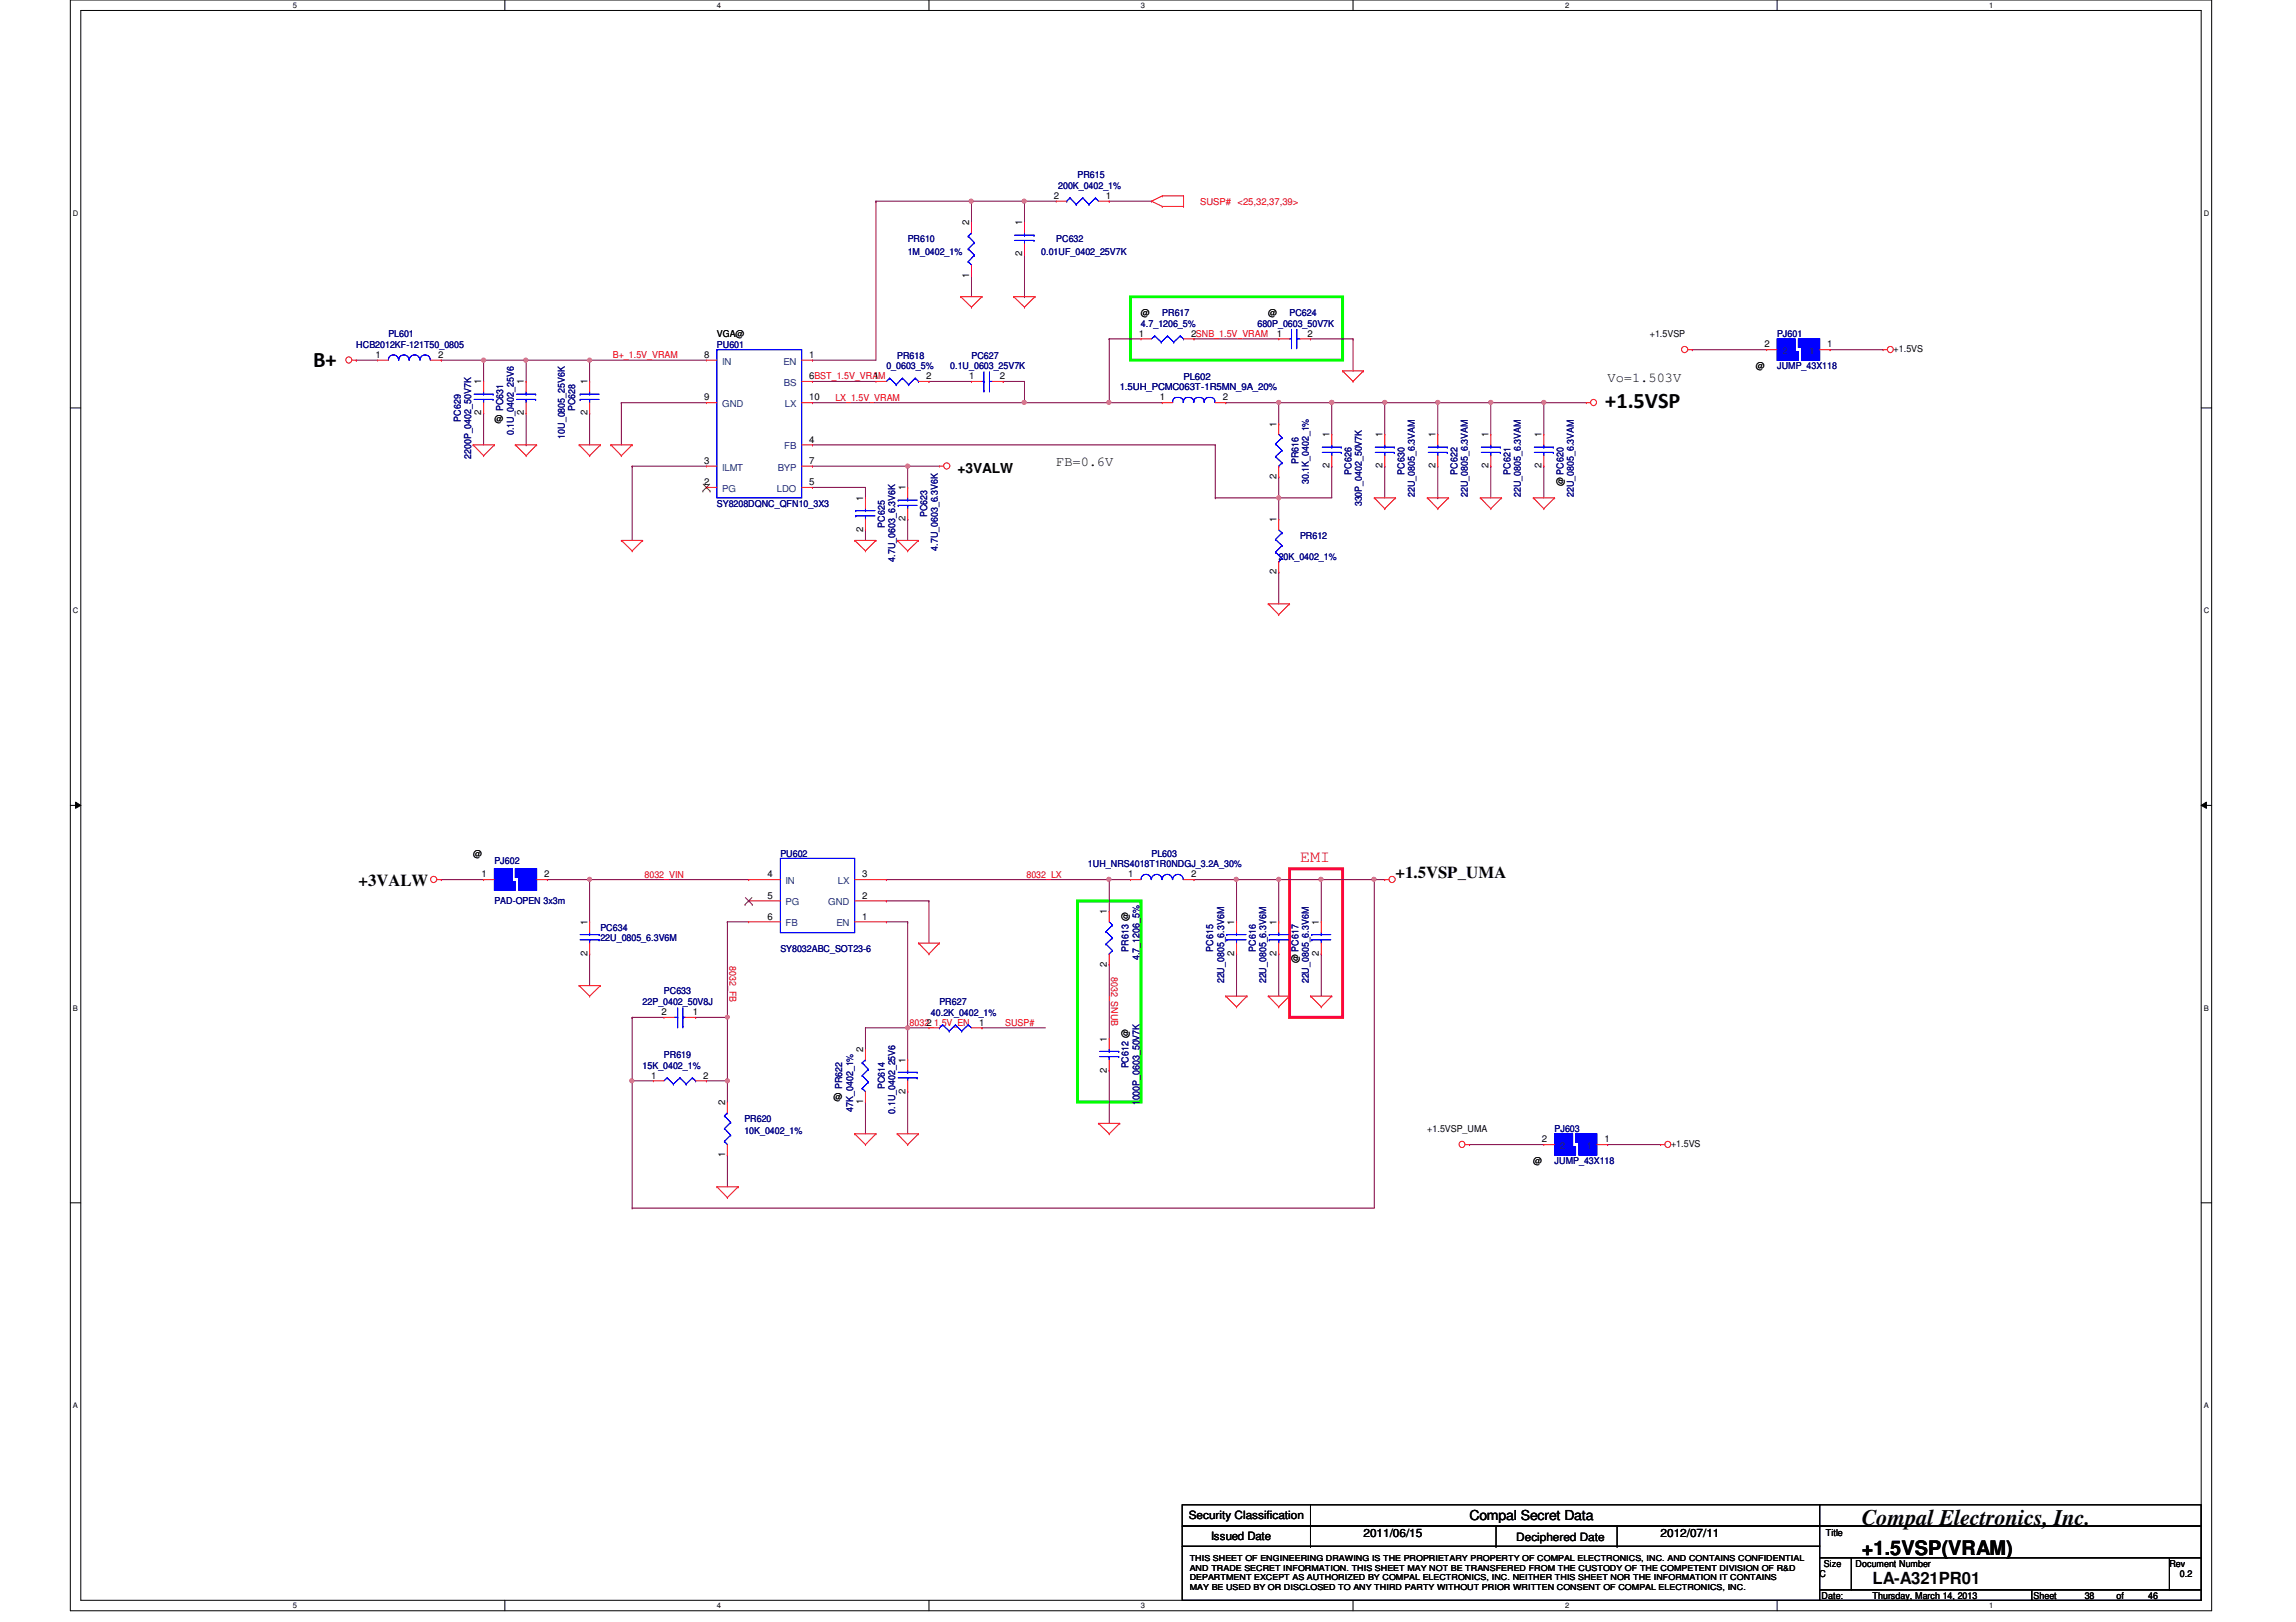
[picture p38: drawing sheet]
<svg xmlns="http://www.w3.org/2000/svg" width="297mm" height="210mm" viewBox="0 0 297 210" stroke-linecap="round" stroke-linejoin="round" font-family="sans-serif">
<defs><g id="words">
<g font-size="2.9">
<text x="40.5" y="47.5">B+</text>
<text x="207.7" y="52.8">+1.5VSP</text>
<text x="240.9" y="197.4">Compal Electronics, Inc.</text>
</g>
<text font-size="2.6" x="240.9" y="201.3">+1.5VSP(VRAM)</text>
<text font-size="2.2" fill="#f00" x="168.2" y="111.5">EMI</text>
<g font-size="2.2">
<text x="180.5" y="113.6">+1.5VSP_UMA</text>
<text x="46.4" y="114.6">+3VALW</text>
<text x="242.3" y="205">LA-A321PR01</text>
</g>
<g font-size="1.8">
<text x="208" y="49.4">Vo=1.503V</text>
<text x="123.9" y="61.2">+3VALW</text>
<text x="136.6" y="60.4">FB=0.6V</text>
<text x="190.1" y="196.8">Compal Secret Data</text>
</g>
<g font-size="1.5">
<text x="153.8" y="196.6">Security Classification</text>
<text x="156.7" y="199.3">Issued Date</text>
<text x="176.4" y="198.8">2011/06/15</text>
<text x="196.2" y="199.4">Deciphered Date</text>
<text x="214.8" y="198.8">2012/07/11</text>
</g>
<g font-size="1.2" fill="#000080">
<text x="139.4" y="23.1">PR615</text>
<text x="136.9" y="24.4">200K_0402_1%</text>
<text x="117.4" y="31.3">PR610</text>
<text x="117.4" y="32.9">1M_0402_1%</text>
<text x="134.7" y="32.9">0.01UF_0402_25V7K</text>
<text x="136.6" y="31.3">PC632</text>
<text x="150.4" y="40.9">PR617</text>
<text x="166.8" y="40.9">PC624</text>
<text x="46.1" y="45">HCB2012KF-121T50_0805</text>
<text x="50.2" y="43.6">PL601</text>
<text x="92.7" y="45">PU601</text>
<text x="114.7" y="47.8">0_0603_5%</text>
<text x="116.1" y="46.4">PR618</text>
<text x="122.9" y="47.8">0.1U_0603_25V7K</text>
<text x="125.7" y="46.4">PC627</text>
<text x="147.6" y="42.3">4.7_1206_5%</text>
<text x="162.7" y="42.3">680P_0603_50V7K</text>
<text x="229.9" y="43.6">PJ601</text>
<text x="229.9" y="47.8">JUMP_43X118</text>
<text x="65.1" y="53.2" transform="rotate(-90 65.1 53.2)">PC631</text>
<text x="74.4" y="53.2" transform="rotate(-90 74.4 53.2)">PC628</text>
<text x="144.9" y="50.5">1.5UH_PCMC063T-1R5MN_9A_20%</text>
<text x="153.1" y="49.1">PL602</text>
<text x="59.6" y="54.6" transform="rotate(-90 59.6 54.6)">PC629</text>
<text x="61" y="59.4" transform="rotate(-90 61 59.4)">2200P_0402_50V7K</text>
<text x="66.5" y="56.3" transform="rotate(-90 66.5 56.3)">0.1U_0402_25V6</text>
<text x="73.1" y="56.8" transform="rotate(-90 73.1 56.8)">10U_0805_25V6K</text>
<text x="92.7" y="65.6">SY8208DQNC_QFN10_3X3</text>
<text x="168" y="60.1" transform="rotate(-90 168 60.1)">PR616</text>
<text x="169.3" y="62.7" transform="rotate(-90 169.3 62.7)">30.1K_0402_1%</text>
<text x="174.8" y="61.4" transform="rotate(-90 174.8 61.4)">PC626</text>
<text x="176.2" y="65.5" transform="rotate(-90 176.2 65.5)">330P_0402_50V7K</text>
<text x="181.7" y="61.4" transform="rotate(-90 181.7 61.4)">PC630</text>
<text x="183" y="64.3" transform="rotate(-90 183 64.3)">22U_0805_6.3VAM</text>
<text x="188.5" y="61.4" transform="rotate(-90 188.5 61.4)">PC622</text>
<text x="189.9" y="64.3" transform="rotate(-90 189.9 64.3)">22U_0805_6.3VAM</text>
<text x="195.4" y="61.4" transform="rotate(-90 195.4 61.4)">PC621</text>
<text x="196.8" y="64.3" transform="rotate(-90 196.8 64.3)">22U_0805_6.3VAM</text>
<text x="203.6" y="64.3" transform="rotate(-90 203.6 64.3)">22U_0805_6.3VAM</text>
<text x="114.5" y="68.3" transform="rotate(-90 114.5 68.3)">PC625</text>
<text x="120" y="66.9" transform="rotate(-90 120 66.9)">PC623</text>
<text x="121.3" y="71.3" transform="rotate(-90 121.3 71.3)">4.7U_0603_6.3V6K</text>
<text x="168.2" y="69.7">PR612</text>
<text x="115.8" y="72.7" transform="rotate(-90 115.8 72.7)">4.7U_0603_6.3V6K</text>
<text x="165.4" y="72.4">20K_0402_1%</text>
<text x="64" y="111.8">PJ602</text>
<text x="101" y="110.9">PU602</text>
<text x="140.8" y="112.2">1UH_NRS4018T1R0NDGJ_3.2A_30%</text>
<text x="149" y="110.9">PL603</text>
<text x="64" y="117">PAD-OPEN 3x3m</text>
<text x="77.7" y="120.4">PC634</text>
<text x="77.7" y="121.8">22U_0805_6.3V6M</text>
<text x="101" y="123.2">SY8032ABC_SOT23-6</text>
<text x="146" y="123.1" transform="rotate(-90 146 123.1)">PR613 @</text>
<text x="147.4" y="124.2" transform="rotate(-90 147.4 124.2)">4.7_1206_5%</text>
<text x="157" y="123.1" transform="rotate(-90 157 123.1)">PC615</text>
<text x="162.5" y="123.1" transform="rotate(-90 162.5 123.1)">PC616</text>
<text x="83.1" y="130">22P_0402_50V8J</text>
<text x="85.9" y="128.7">PC633</text>
<text x="120.4" y="131.4">40.2K_0402_1%</text>
<text x="121.5" y="130">PR627</text>
<text x="158.4" y="127.3" transform="rotate(-90 158.4 127.3)">22U_0805_6.3V6M</text>
<text x="163.8" y="127.3" transform="rotate(-90 163.8 127.3)">22U_0805_6.3V6M</text>
<text x="169.3" y="127.3" transform="rotate(-90 169.3 127.3)">22U_0805_6.3V6M</text>
<text x="85.9" y="136.9">PR619</text>
<text x="83.1" y="138.3">15K_0402_1%</text>
<text x="109" y="141" transform="rotate(-90 109 141)">PR622</text>
<text x="110.4" y="143.8" transform="rotate(-90 110.4 143.8)">47K_0402_1%</text>
<text x="114.5" y="141" transform="rotate(-90 114.5 141)">PC614</text>
<text x="146" y="138.3" transform="rotate(-90 146 138.3)">PC612 @</text>
<text x="147.4" y="143" transform="rotate(-90 147.4 143)">1000P_0603_50V7K</text>
<text x="96.3" y="145.2">PR620</text>
<text x="96.3" y="146.8">10K_0402_1%</text>
<text x="115.8" y="144.1" transform="rotate(-90 115.8 144.1)">0.1U_0402_25V6</text>
<text x="201.1" y="146.5">PJ603</text>
<text x="201.1" y="150.6">JUMP_43X118</text>
</g>
<g font-size="1.2">
<text x="125.4" y="29.2" transform="rotate(-90 125.4 29.2)">2</text>
<text x="132.2" y="29.2" transform="rotate(-90 132.2 29.2)">1</text>
<text x="136.4" y="25.7">2</text>
<text x="143.1" y="25.7">1</text>
<text x="125.4" y="35.9" transform="rotate(-90 125.4 35.9)">1</text>
<text x="132.2" y="33.2" transform="rotate(-90 132.2 33.2)">2</text>
<text x="147.6" y="40.9">@</text>
<text x="164.1" y="40.9">@</text>
<text x="48.6" y="46.3">1</text>
<text x="56.7" y="46.3">2</text>
<text x="91.1" y="46.3">8</text>
<text x="92.7" y="43.6">VGA@</text>
<text x="104.7" y="46.3">1</text>
<text x="147.3" y="43.6">1</text>
<text x="154.1" y="43.6">2SNB_1.5V_VRAM</text>
<text x="165.2" y="43.6">1</text>
<text x="169.2" y="43.6">2</text>
<text x="213.4" y="43.6">+1.5VSP</text>
<text x="227.2" y="47.8">@</text>
<text x="228.3" y="45">2</text>
<text x="236.4" y="45">1</text>
<text x="245" y="45.6">+1.5VS</text>
<text x="62.3" y="53.8" transform="rotate(-90 62.3 53.8)">2</text>
<text x="62.3" y="49.7" transform="rotate(-90 62.3 49.7)">1</text>
<text x="67.8" y="53.8" transform="rotate(-90 67.8 53.8)">2</text>
<text x="67.8" y="49.7" transform="rotate(-90 67.8 49.7)">1</text>
<text x="76" y="53.8" transform="rotate(-90 76 53.8)">2</text>
<text x="76" y="49.7" transform="rotate(-90 76 49.7)">1</text>
<text x="91.1" y="51.8">9</text>
<text x="104.7" y="51.8">10</text>
<text x="104.7" y="49.1">6BST_1.5V_VRAM</text>
<text x="113" y="49.1">1</text>
<text x="119.8" y="49.1">2</text>
<text x="125.4" y="49.1">1</text>
<text x="129.4" y="49.1">2</text>
<text x="150.1" y="51.8">1</text>
<text x="158.2" y="51.8">2</text>
<text x="64" y="54.6">@</text>
<text x="104.7" y="57.3">4</text>
<text x="165.1" y="55.2" transform="rotate(-90 165.1 55.2)">1</text>
<text x="172" y="56.6" transform="rotate(-90 172 56.6)">1</text>
<text x="178.9" y="56.6" transform="rotate(-90 178.9 56.6)">1</text>
<text x="185.7" y="56.6" transform="rotate(-90 185.7 56.6)">1</text>
<text x="192.6" y="56.6" transform="rotate(-90 192.6 56.6)">1</text>
<text x="199.4" y="56.6" transform="rotate(-90 199.4 56.6)">1</text>
<text x="91.1" y="62.8">2</text>
<text x="91.1" y="60">3</text>
<text x="104.7" y="60">7</text>
<text x="104.7" y="62.8">5</text>
<text x="111.7" y="64.9" transform="rotate(-90 111.7 64.9)">1</text>
<text x="117.1" y="63.5" transform="rotate(-90 117.1 63.5)">1</text>
<text x="165.1" y="62" transform="rotate(-90 165.1 62)">2</text>
<text x="172" y="60.6" transform="rotate(-90 172 60.6)">2</text>
<text x="178.9" y="60.6" transform="rotate(-90 178.9 60.6)">2</text>
<text x="185.7" y="60.6" transform="rotate(-90 185.7 60.6)">2</text>
<text x="192.6" y="60.6" transform="rotate(-90 192.6 60.6)">2</text>
<text x="199.4" y="60.6" transform="rotate(-90 199.4 60.6)">2</text>
<text x="202.3" y="62.9" transform="rotate(-90 202.3 62.9)">@ PC620</text>
<text x="111.7" y="68.8" transform="rotate(-90 111.7 68.8)">2</text>
<text x="117.1" y="67.5" transform="rotate(-90 117.1 67.5)">2</text>
<text x="165.1" y="67.6" transform="rotate(-90 165.1 67.6)">1</text>
<text x="165.1" y="74.3" transform="rotate(-90 165.1 74.3)">2</text>
<text x="61.2" y="110.9">@</text>
<text x="62.3" y="113.5">1</text>
<text x="70.4" y="113.5">2</text>
<text x="99.3" y="113.5">4</text>
<text x="111.5" y="113.5">3</text>
<text x="146" y="113.5">1</text>
<text x="154.1" y="113.5">2</text>
<text x="76" y="119.7" transform="rotate(-90 76 119.7)">1</text>
<text x="99.3" y="116.3">5</text>
<text x="99.3" y="119">6</text>
<text x="111.5" y="119">1</text>
<text x="111.5" y="116.3">2</text>
<text x="143.2" y="118.3" transform="rotate(-90 143.2 118.3)">1</text>
<text x="159.7" y="119.7" transform="rotate(-90 159.7 119.7)">1</text>
<text x="165.1" y="119.7" transform="rotate(-90 165.1 119.7)">1</text>
<text x="170.6" y="119.7" transform="rotate(-90 170.6 119.7)">1</text>
<text x="76" y="123.7" transform="rotate(-90 76 123.7)">2</text>
<text x="143.2" y="125.1" transform="rotate(-90 143.2 125.1)">2</text>
<text x="159.7" y="123.7" transform="rotate(-90 159.7 123.7)">2</text>
<text x="165.1" y="123.7" transform="rotate(-90 165.1 123.7)">2</text>
<text x="168" y="124.7" transform="rotate(-90 168 124.7)">@ PC617</text>
<text x="170.6" y="123.7" transform="rotate(-90 170.6 123.7)">2</text>
<text x="85.6" y="131.4">2</text>
<text x="89.6" y="131.4">1</text>
<text x="111.7" y="136.2" transform="rotate(-90 111.7 136.2)">2</text>
<text x="117.1" y="137.5" transform="rotate(-90 117.1 137.5)">1</text>
<text x="119.9" y="132.7">2</text>
<text x="126.7" y="132.7">1</text>
<text x="143.2" y="134.8" transform="rotate(-90 143.2 134.8)">1</text>
<text x="84.2" y="139.6">1</text>
<text x="91" y="139.6">2</text>
<text x="93.8" y="143" transform="rotate(-90 93.8 143)">2</text>
<text x="107.8" y="142.4">@</text>
<text x="111.7" y="142.9" transform="rotate(-90 111.7 142.9)">1</text>
<text x="117.1" y="141.5" transform="rotate(-90 117.1 141.5)">2</text>
<text x="143.2" y="138.8" transform="rotate(-90 143.2 138.8)">2</text>
<text x="93.8" y="149.8" transform="rotate(-90 93.8 149.8)">1</text>
<text x="184.7" y="146.5">+1.5VSP_UMA</text>
<text x="199.5" y="147.8">2</text>
<text x="207.6" y="147.8">1</text>
<text x="216.2" y="148.4">+1.5VS</text>
<text x="198.4" y="150.6">@</text>
<text x="236" y="202.7">Size</text>
<text x="236.2" y="198.8">Title</text>
<text x="240.1" y="202.7">Document Number</text>
<text x="280.7" y="202.7">Rev</text>
<text x="235.4" y="204.1">C</text>
<text x="235.7" y="206.9">Date:</text>
<text x="242.3" y="206.9">Thursday, March 14, 2013</text>
<text x="263.1" y="206.9">Sheet</text>
<text x="269.7" y="206.9">38</text>
<text x="273.8" y="206.9">of</text>
<text x="277.9" y="206.9">46</text>
<text x="282" y="204.1">0.2</text>
</g>
<g font-size="1.2" fill="#f00">
<text x="155.3" y="26.5">SUSP# &lt;25,32,37,39&gt;</text>
<text x="79.3" y="46.4">B+_1.5V_VRAM</text>
<text x="108.1" y="51.9">LX_1.5V_VRAM</text>
<text x="83.4" y="113.6">8032_VIN</text>
<text x="132.8" y="113.6">8032_LX</text>
<text x="94.4" y="125.1" transform="rotate(90 94.4 125.1)">8032_FB</text>
<text x="143.8" y="126.4" transform="rotate(90 143.8 126.4)">8032_SNUB</text>
<text x="117.7" y="132.8">8032_1.5V_EN</text>
<text x="130" y="132.8">SUSP#</text>
</g>
<g font-size="1.2" fill="#004080">
<text x="93.4" y="47.2">IN</text>
<text x="101.3" y="47.2">EN</text>
<text x="230.6" y="45.8">2</text>
<text x="234.1" y="45.8">1</text>
<text x="93.4" y="52.7">GND</text>
<text x="101.4" y="50">BS</text>
<text x="101.6" y="52.7">LX</text>
<text x="101.5" y="58.2">FB</text>
<text x="93.4" y="63.7">PG</text>
<text x="93.4" y="60.9">ILMT</text>
<text x="100.5" y="63.7">LDO</text>
<text x="100.6" y="60.9">BYP</text>
<text x="101.6" y="114.4">IN</text>
<text x="101.6" y="117.2">PG</text>
<text x="101.6" y="119.9">FB</text>
<text x="107.1" y="117.2">GND</text>
<text x="108.2" y="119.9">EN</text>
<text x="108.4" y="114.4">LX</text>
<text x="201.8" y="148.7">2</text>
<text x="205.2" y="148.7">1</text>
</g>
<g font-size="1.1">
<text x="153.9" y="203.2">AND TRADE SECRET INFORMATION. THIS SHEET MAY NOT BE TRANSFERED FROM THE CUSTODY OF THE COMPETENT DIVISION OF R&amp;D</text>
<text x="153.9" y="202">THIS SHEET OF ENGINEERING DRAWING IS THE PROPRIETARY PROPERTY OF COMPAL ELECTRONICS, INC. AND CONTAINS CONFIDENTIAL</text>
<text x="153.9" y="204.5">DEPARTMENT EXCEPT AS AUTHORIZED BY COMPAL ELECTRONICS, INC. NEITHER THIS SHEET NOR THE INFORMATION IT CONTAINS</text>
<text x="153.9" y="205.7">MAY BE USED BY OR DISCLOSED TO ANY THIRD PARTY WITHOUT PRIOR WRITTEN CONSENT OF COMPAL ELECTRONICS, INC.</text>
</g>
<g font-size="1">
<text x="37.9" y="1">5</text>
<text x="92.7" y="1">4</text>
<text x="147.6" y="1">3</text>
<text x="202.5" y="1">2</text>
<text x="257.3" y="1">1</text>
<text x="9.4" y="27.9">D</text>
<text x="285.1" y="27.9">D</text>
<text x="9.4" y="79.4">C</text>
<text x="285.1" y="79.4">C</text>
<text x="9.4" y="130.8">B</text>
<text x="285.1" y="130.8">B</text>
<text x="9.4" y="182.2">A</text>
<text x="285.1" y="182.2">A</text>
<text x="37.9" y="208.1">5</text>
<text x="92.7" y="208.1">4</text>
<text x="147.6" y="208.1">3</text>
<text x="202.5" y="208.1">2</text>
<text x="257.3" y="208.1">1</text>
</g>
</g></defs>
<path d="M9.1 0h277v208.4h-277zM10.5 1.4h274.3v205.7h-274.3z" fill="none" stroke="#000" stroke-width=".13"/>
<g fill="#fff">
<path d="M37.9 .1h.5v1.1h-.5z"/>
<path d="M37.9 207.2h.5v1.1h-.5z"/>
</g>
<path d="M65.3 0v1.4M65.3 207.1v1.3" fill="none" stroke="#000" stroke-width=".13"/>
<g fill="#fff">
<path d="M92.7 .1h.6v1.1h-.6z"/>
<path d="M92.7 207.2h.6v1.1h-.6z"/>
</g>
<path d="M120.2 0v1.4M120.2 207.1v1.3" fill="none" stroke="#000" stroke-width=".13"/>
<g fill="#fff">
<path d="M147.6 .1h.6v1.1h-.6z"/>
<path d="M147.6 207.2h.6v1.1h-.6z"/>
</g>
<path d="M175 0v1.4M175 207.1v1.3" fill="none" stroke="#000" stroke-width=".13"/>
<g fill="#fff">
<path d="M202.5 .1h.5v1.1h-.5z"/>
<path d="M202.5 207.2h.5v1.1h-.5z"/>
</g>
<path d="M229.9 0v1.4M229.9 207.1v1.3" fill="none" stroke="#000" stroke-width=".13"/>
<g fill="#fff">
<path d="M257.3 .1h.6v1.1h-.6z"/>
<path d="M257.3 207.2h.6v1.1h-.6z"/>
<path d="M9.4 27.1h.8v1.1h-.8z"/>
<path d="M285.1 27.1h.7v1.1h-.7z"/>
<path d="M9.4 78.5h.8v1.1h-.8z"/>
<path d="M285.1 78.5h.7v1.1h-.7z"/>
</g>
<path d="M9.1 52.8h1.4M284.8 52.8h1.3" fill="none" stroke="#000" stroke-width=".13"/>
<g fill="#fff">
<path d="M9.4 129.9h.7v1.1h-.7z"/>
<path d="M285.1 129.9h.6v1.1h-.6z"/>
</g>
<path d="M9.1 104.2h1.4M9.8 103.8l.7 .4-.7 .4zM284.8 104.2l.6-.4v.8zM284.8 104.2h1.3" fill="none" stroke="#000" stroke-width=".13"/>
<path d="M9.8 103.8l.7 .4-.7 .4zM284.8 104.2l.6-.4v.8z" fill="#000"/>
<g fill="#fff">
<path d="M9.4 181.4h.7v1.1h-.7z"/>
<path d="M285.1 181.4h.6v1.1h-.6z"/>
</g>
<path d="M9.1 155.7h1.4M284.8 155.7h1.3" fill="none" stroke="#000" stroke-width=".13"/>
<path d="M146.3 38.4h27.4v8.2h-27.4zM139.4 116.6h8.2v26h-8.2z" fill="none" stroke="#0f0" stroke-width=".38"/>
<path d="M166.8 112.4h6.9v19.3h-6.9z" fill="none" stroke="#f00" stroke-width=".38"/>
<path d="M132.5 26h.1M132.5 26h4.1" fill="none" stroke="#800040" stroke-width=".13"/>
<circle cx="132.5" cy="26" r=".26" fill="#f0f"/>
<circle cx="132.5" cy="26" r=".26" fill="none" stroke="#f0f" stroke-width=".13"/>
<path d="M199.7 52.1h.1M199.7 52.1v4.1" fill="none" stroke="#800040" stroke-width=".13"/>
<circle cx="199.7" cy="52.1" r=".26" fill="#f0f"/>
<circle cx="199.7" cy="52.1" r=".26" fill="none" stroke="#f0f" stroke-width=".13"/>
<path d="M192.9 52.1h.1M192.9 52.1v4.1M192.9 52.1h6.8M192.9 60.3h.1M192.9 60.3v4.1M199.7 60.3h.1M199.7 60.3v4.1" fill="none" stroke="#800040" stroke-width=".13"/>
<circle cx="192.9" cy="52.1" r=".26" fill="#f0f"/>
<circle cx="192.9" cy="52.1" r=".26" fill="none" stroke="#f0f" stroke-width=".13"/>
<path d="M117.4 60.3h.1M117.4 60.3h4.1" fill="none" stroke="#800040" stroke-width=".13"/>
<circle cx="117.4" cy="60.3" r=".26" fill="#f0f"/>
<circle cx="117.4" cy="60.3" r=".26" fill="none" stroke="#f0f" stroke-width=".13"/>
<g fill="none" stroke="#800040" stroke-width=".13">
<path d="M46.1 46.6h.1M46.1 46.6h2.7M76.3 53.5h.1M76.3 46.6h.1M76.3 53.5v4.1M76.3 46.6h15.1M105.1 57.6h.1M105.1 57.6h52.1M143.5 43.9h.1M143.5 43.9h4.1M154.5 43.9h.1M154.5 43.9h10.9"/>
<path d="M157.2 57.6h.1M157.2 57.6v6.8M117.4 67.2h.1M117.4 60.3h.1M117.4 60.3v2.8M117.4 67.2v2.7M157.2 64.4h.1M157.2 64.4h8.2"/>
</g>
<circle cx="76.3" cy="46.6" r=".26" fill="#f0f"/>
<circle cx="76.3" cy="46.6" r=".26" fill="none" stroke="#f0f" stroke-width=".13"/>
<path d="M125.7 26h.1M125.7 26v2.8M80.4 52.1h.1M80.4 52.1v5.5M80.4 52.1h11" fill="none" stroke="#800040" stroke-width=".13"/>
<circle cx="125.6" cy="26" r=".26" fill="#f0f"/>
<circle cx="125.6" cy="26" r=".26" fill="none" stroke="#f0f" stroke-width=".13"/>
<path d="M113.3 26h.1M113.3 26h12.4M113.3 26v20.6M125.7 35.6h.1M125.7 35.6v2.8M143.5 26h.1M143.5 26h5.5M158.6 52.1h.1M158.6 52.1h13.7M165.4 52.1h.1" fill="none" stroke="#800040" stroke-width=".13"/>
<circle cx="165.4" cy="52.1" r=".26" fill="#f0f"/>
<circle cx="165.4" cy="52.1" r=".26" fill="none" stroke="#f0f" stroke-width=".13"/>
<path d="M165.4 52.1h.1M165.4 52.1v2.8M165.4 61.7h.1M165.4 74h.1M165.4 64.4h.1M165.4 61.7v5.5M165.4 74v4.1" fill="none" stroke="#800040" stroke-width=".13"/>
<circle cx="165.4" cy="64.4" r=".26" fill="#f0f"/>
<circle cx="165.4" cy="64.4" r=".26" fill="none" stroke="#f0f" stroke-width=".13"/>
<path d="M172.3 52.1h.1M172.3 52.1v4.1" fill="none" stroke="#800040" stroke-width=".13"/>
<circle cx="172.3" cy="52.1" r=".26" fill="#f0f"/>
<circle cx="172.3" cy="52.1" r=".26" fill="none" stroke="#f0f" stroke-width=".13"/>
<g fill="none" stroke="#800040" stroke-width=".13">
<path d="M68.1 46.6h.1M68.1 46.6h8.2M76.3 46.6h.1M76.3 46.6v2.8M105.1 52.1h.1M129.8 49.4h.1M129.8 49.4h2.7M132.5 49.4h.1M132.5 49.4v2.7h-27.4M143.5 52.1h.1M143.5 43.9h.1M143.5 52.1h6.9"/>
<path d="M143.5 43.9v8.2M199.7 52.1h.1M199.7 52.1h5.5M105.1 60.3h.1M105.1 60.3h12.3M165.4 64.4h.1M172.3 60.3h.1M172.3 60.3v4.1h-6.9"/>
</g>
<circle cx="143.5" cy="52.1" r=".26" fill="#f0f"/>
<circle cx="143.5" cy="52.1" r=".26" fill="none" stroke="#f0f" stroke-width=".13"/>
<path d="M132.5 52.1h.1M132.5 52.1h11" fill="none" stroke="#800040" stroke-width=".13"/>
<circle cx="132.5" cy="52.1" r=".26" fill="#f0f"/>
<circle cx="132.5" cy="52.1" r=".26" fill="none" stroke="#f0f" stroke-width=".13"/>
<g fill="none" stroke="#800040" stroke-width=".13">
<path d="M125.7 26h.1M125.7 26h6.8M132.5 26h.1M132.5 38.4h.1M132.5 26v2.8M132.5 32.9v5.5M57.1 46.6h.1M57.1 46.6h5.5M62.6 46.6h.1M62.6 53.5h.1M62.6 46.6v2.8M62.6 53.5v4.1"/>
<path d="M68.1 46.6h.1M68.1 46.6v2.8M105.1 46.6h.1M105.1 49.4h.1M105.1 46.6h8.2M105.1 49.4h8.2M120.2 49.4h.1M120.2 49.4h5.5M169.5 43.9h.1M169.5 43.9h5.5M175 43.9h.1M175 43.9v4.1"/>
<path d="M218.9 45.3h.1M218.9 45.3h9.7M236.8 45.3h.1M236.8 45.3h6.8M81.8 60.3h.1M81.8 60.3h9.6M81.8 60.3v9.6M105.1 63.1h.1M105.1 63.1h6.9M112 68.6h.1M112 63.1h.1M112 63.1v1.3"/>
<path d="M112 68.6v1.3"/>
</g>
<circle cx="68" cy="46.6" r=".26" fill="#f0f"/>
<circle cx="68" cy="46.6" r=".26" fill="none" stroke="#f0f" stroke-width=".13"/>
<path d="M62.6 46.6h.1M62.6 46.6h5.5" fill="none" stroke="#800040" stroke-width=".13"/>
<circle cx="62.6" cy="46.6" r=".26" fill="#f0f"/>
<circle cx="62.6" cy="46.6" r=".26" fill="none" stroke="#f0f" stroke-width=".13"/>
<path d="M68.1 57.6h.1M68.1 53.5v4.1M57.1 113.8h.1M57.1 113.8h5.5M177.8 113.8h.1M177.8 113.8v42.5h-96M81.8 156.3h.1M190.1 148.1h.1M190.1 148.1h9.6M208 148.1h.1M208 148.1h6.8" fill="none" stroke="#800040" stroke-width=".13"/>
<circle cx="177.8" cy="113.8" r=".26" fill="#f0f"/>
<circle cx="177.8" cy="113.8" r=".26" fill="none" stroke="#f0f" stroke-width=".13"/>
<path d="M76.3 113.8h.1M76.3 113.8h20.6M76.3 113.8v5.5M177.8 113.8h.1M177.8 113.8h1.4M117.4 133h.1M117.4 133h2.8M127 133h.1M127 133h8.3" fill="none" stroke="#800040" stroke-width=".13"/>
<circle cx="76.3" cy="113.8" r=".26" fill="#f0f"/>
<circle cx="76.3" cy="113.8" r=".26" fill="none" stroke="#f0f" stroke-width=".13"/>
<path d="M94.1 119.3h.1M94.1 119.3h2.8M94.1 119.3v12.4h-4.1M76.3 123.4h.1M76.3 123.4v4.2M90 131.7h.1M91.4 139.9h.1M91.4 139.9h2.7M94.1 139.9h.1M94.1 139.9v2.7" fill="none" stroke="#800040" stroke-width=".13"/>
<circle cx="94.1" cy="139.9" r=".26" fill="#f0f"/>
<circle cx="94.1" cy="139.9" r=".26" fill="none" stroke="#f0f" stroke-width=".13"/>
<path d="M81.8 131.7h.1M81.8 139.9h.1M81.8 131.7h4.1M81.8 139.9v16.4" fill="none" stroke="#800040" stroke-width=".13"/>
<circle cx="81.7" cy="139.9" r=".26" fill="#f0f"/>
<circle cx="81.7" cy="139.9" r=".26" fill="none" stroke="#f0f" stroke-width=".13"/>
<path d="M81.8 139.9h.1M81.8 139.9h2.7M117.4 133h.1M117.4 133v4.2M94.1 149.5h.1M94.1 149.5v4.1" fill="none" stroke="#800040" stroke-width=".13"/>
<circle cx="117.4" cy="133" r=".26" fill="#f0f"/>
<circle cx="117.4" cy="133" r=".26" fill="none" stroke="#f0f" stroke-width=".13"/>
<g fill="none" stroke="#800040" stroke-width=".13">
<path d="M114.7 119.3h.1M114.7 116.6h.1M114.7 119.3h2.7M114.7 116.6h5.5M120.2 116.6h.1M120.2 116.6v5.4M143.5 113.8h.1M143.5 113.8h2.8M112 133h.1M112 133v2.8M112 142.6h.1M112 142.6v4.1"/>
<path d="M117.4 141.3h.1M117.4 141.3v5.4"/>
</g>
<circle cx="143.5" cy="113.8" r=".26" fill="#f0f"/>
<circle cx="143.5" cy="113.8" r=".26" fill="none" stroke="#f0f" stroke-width=".13"/>
<g fill="none" stroke="#800040" stroke-width=".13">
<path d="M114.7 113.8h.1M114.7 113.8h28.8M117.4 119.3h.1M117.4 119.3v13.7h-5.4M143.5 113.8h.1M143.5 113.8v4.1M81.8 131.7h.1M81.8 131.7v8.2M94.1 131.7h.1M94.1 131.7v8.2M112 133h.1M143.5 124.8h.1"/>
<path d="M143.5 138.5h.1M143.5 124.8v9.6M143.5 138.5v6.9"/>
</g>
<circle cx="94.1" cy="131.6" r=".25" fill="#f0f"/>
<circle cx="94.1" cy="131.6" r=".25" fill="none" stroke="#f0f" stroke-width=".13"/>
<path d="M70.8 113.8h.1M70.8 113.8h5.5M154.5 113.8h.1M154.5 113.8h5.5M160 113.8h.1M160 113.8v5.5" fill="none" stroke="#800040" stroke-width=".13"/>
<circle cx="159.9" cy="113.8" r=".26" fill="#f0f"/>
<circle cx="159.9" cy="113.8" r=".26" fill="none" stroke="#f0f" stroke-width=".13"/>
<path d="M160 113.8h.1M160 113.8h5.4M165.4 113.8h.1M165.4 113.8v5.5" fill="none" stroke="#800040" stroke-width=".13"/>
<circle cx="165.4" cy="113.8" r=".26" fill="#f0f"/>
<circle cx="165.4" cy="113.8" r=".26" fill="none" stroke="#f0f" stroke-width=".13"/>
<path d="M170.9 113.8h.1M170.9 113.8h6.9M170.9 113.8v5.5M160 123.4h.1M160 123.4v5.5M165.4 123.4h.1M165.4 123.4v5.5M170.9 123.4h.1M170.9 123.4v5.5" fill="none" stroke="#800040" stroke-width=".13"/>
<circle cx="170.9" cy="113.8" r=".26" fill="#f0f"/>
<circle cx="170.9" cy="113.8" r=".26" fill="none" stroke="#f0f" stroke-width=".13"/>
<path d="M179.2 52.1h.1M179.2 52.1v4.1M186 52.1h.1M186 52.1h6.9M179.2 60.3h.1M179.2 60.3v4.1M165.4 113.8h.1M165.4 113.8h5.5" fill="none" stroke="#800040" stroke-width=".13"/>
<circle cx="179.1" cy="52.1" r=".26" fill="#f0f"/>
<circle cx="179.1" cy="52.1" r=".26" fill="none" stroke="#f0f" stroke-width=".13"/>
<path d="M172.3 52.1h.1M172.3 52.1h6.9" fill="none" stroke="#800040" stroke-width=".13"/>
<circle cx="172.3" cy="52.1" r=".26" fill="#f0f"/>
<circle cx="172.3" cy="52.1" r=".26" fill="none" stroke="#f0f" stroke-width=".13"/>
<path d="M186 52.1h.1M186 52.1v4.1M186 64.4h.1M186 60.3v4.1" fill="none" stroke="#800040" stroke-width=".13"/>
<circle cx="186" cy="52.1" r=".26" fill="#f0f"/>
<circle cx="186" cy="52.1" r=".26" fill="none" stroke="#f0f" stroke-width=".13"/>
<path d="M179.2 52.1h.1M179.2 52.1h6.8" fill="none" stroke="#800040" stroke-width=".13"/>
<g fill="none" stroke="#f00" stroke-width=".13">
<path d="M124.3 38.4h.1M124.3 38.4h2.7M124.3 38.4l1.4 1.4M125.7 39.8h.1M127 38.4h.1M127 38.4l-1.3 1.4M131.1 38.4h.1M131.1 38.4h2.8M131.1 38.4l1.4 1.4M132.5 39.8h.1M132.5 28.8h.1M132.5 32.9h.1"/>
<path d="M132.5 28.8v1.3M132.5 31.5v1.4M133.9 38.4h.1M133.9 38.4l-1.4 1.4M136.6 26h.1M136.6 26h1.4M142.1 26h1.4M143.5 26h.1M149 26h.1M149 26l1.4 .7M150.4 25.4h.1M150.4 26.7h.1"/>
<path d="M150.4 25.4h2.7M150.4 25.4l-1.4 .6M150.4 26.7h2.7M153.1 26.7h.1M153.1 25.4h.1M153.1 25.4v1.3M45.5 46.6h.6M46.1 46.6h.1M48.8 46.6h.1M48.8 46.6h1.4M55.7 46.6h1.4M57.1 46.6h.1"/>
<path d="M61.2 57.6h.1M61.2 57.6h2.8M61.2 57.6l1.4 1.4M62.6 59h.1M62.6 49.4h.1M62.6 53.5h.1M62.6 49.4v1.3M62.6 52.1v1.4M64 57.6h.1M64 57.6l-1.4 1.4M66.7 57.6h.1M66.7 57.6h2.7"/>
<path d="M66.7 57.6l1.4 1.4M68.1 59h.1M68.1 49.4h.1M68.1 53.5h.1M68.1 49.4v1.3M68.1 52.1v1.4M69.4 57.6h.1M69.4 57.6l-1.3 1.4M74.9 57.6h.1M74.9 57.6h2.8M74.9 57.6l1.4 1.4M76.3 59h.1"/>
<path d="M77.7 57.6h.1M77.7 57.6l-1.4 1.4M79 57.6h.1M79 57.6h2.8M79 57.6l1.4 1.4M80.4 59h.1M81.8 57.6h.1M81.8 57.6l-1.4 1.4M113.3 49.4h.1M113.3 49.4h1.4M118.8 49.4h1.4M120.2 49.4h.1"/>
<path d="M125.7 49.4h.1M125.7 49.4h1.3M128.4 49.4h1.4M129.8 49.4h.1M147.6 43.9h.1M147.6 43.9h1.4M153.1 43.9h1.4M154.5 43.9h.1M165.4 43.9h.1M165.4 43.9h1.4M168.2 43.9h1.3M169.5 43.9h.1"/>
<path d="M173.7 48h.1M173.7 48h2.7M173.7 48l1.3 1.4M175 49.4h.1M176.4 48h.1M176.4 48l-1.4 1.4M179.2 56.2h.1M179.2 56.2v1.4M179.2 59v1.3M186 56.2h.1M186 56.2v1.4M186 59v1.3"/>
<path d="M192.9 56.2h.1M192.9 56.2v1.4M192.9 59v1.3M199.7 56.2h.1M199.7 56.2v1.4M199.7 59v1.3M205.2 52.1h.1M205.2 52.1h.6M218.4 45.3h.5M218.9 45.3h.1M243.6 45.3h.1M243.6 45.3h.6"/>
<path d="M80.4 69.9h.1M80.4 69.9h2.7M80.4 69.9l1.4 1.4M81.8 71.3h.1M83.1 69.9h.1M83.1 69.9l-1.3 1.4M110.6 69.9h.1M110.6 69.9h2.7M110.6 69.9l1.4 1.4M112 71.3h.1M113.3 69.9h.1M113.3 69.9l-1.3 1.4"/>
<path d="M116.1 69.9h.1M116.1 69.9h2.7M116.1 69.9l1.3 1.4M117.4 71.3h.1M117.4 63.1h.1M117.4 67.2h.1M117.4 63.1v1.3M117.4 65.8v1.4M118.8 69.9h.1M118.8 69.9l-1.4 1.4M121.5 60.3h.1M121.5 60.3h.6"/>
<path d="M164.1 78.1h.1M164.1 78.1h2.7M164.1 78.1l1.3 1.4M165.4 79.5h.1M165.4 67.2h.1M165.4 74h.1M165.4 67.2v1.4M165.4 72.7v1.3M166.8 78.1h.1M166.8 78.1l-1.4 1.4M177.8 64.4h.1M177.8 64.4h2.7"/>
<path d="M177.8 64.4l1.4 1.4M179.2 65.8h.1M179.2 60.3h.1M180.5 64.4h.1M180.5 64.4l-1.3 1.4M184.7 64.4h.1M184.7 64.4h2.7M184.7 64.4l1.3 1.4M186 65.8h.1M186 60.3h.1M187.4 64.4h.1M187.4 64.4l-1.4 1.4"/>
<path d="M191.5 64.4h.1M191.5 64.4h2.8M191.5 64.4l1.4 1.4M192.9 65.8h.1M192.9 60.3h.1M194.3 64.4h.1M194.3 64.4l-1.4 1.4M198.4 64.4h.1M198.4 64.4h2.7M198.4 64.4l1.3 1.4M199.7 65.8h.1M199.7 60.3h.1"/>
<path d="M201.1 64.4h.1M201.1 64.4l-1.4 1.4M56.6 113.8h.5M57.1 113.8h.1M76.3 119.3h.1M76.3 119.3v1.4M146.3 113.8h.1M146.3 113.8h1.3M153.1 113.8h1.4M154.5 113.8h.1M165.4 119.3h.1M165.4 119.3v1.4"/>
<path d="M170.9 119.3h.1M170.9 119.3v1.4M179.2 113.8h.1M179.2 113.8h.5M74.9 127.6h.1M74.9 127.6h2.8M74.9 127.6l1.4 1.3M76.3 128.9h.1M76.3 123.4h.1M76.3 122v1.4M77.7 127.6h.1M77.7 127.6l-1.4 1.3"/>
<path d="M84.5 139.9h.1M84.5 139.9h1.4M90 139.9h1.4M91.4 139.9h.1M112 135.8h.1M112 135.8v1.4M117.4 137.2h.1M117.4 137.2v1.3M117.4 139.9v1.4M118.8 122h.1M118.8 122h2.7M118.8 122l1.4 1.4"/>
<path d="M120.2 123.4h.1M121.5 122h.1M121.5 122l-1.3 1.4M158.6 128.9h.1M158.6 128.9h2.7M158.6 128.9l1.4 1.4M160 130.3h.1M161.3 128.9h.1M161.3 128.9l-1.3 1.4M164.1 128.9h.1M164.1 128.9h2.7M164.1 128.9l1.3 1.4"/>
<path d="M165.4 130.3h.1M165.4 123.4h.1M165.4 122v1.4M166.8 128.9h.1M166.8 128.9l-1.4 1.4M169.5 128.9h.1M169.5 128.9h2.8M169.5 128.9l1.4 1.4M170.9 130.3h.1M170.9 123.4h.1M170.9 122v1.4M172.3 128.9h.1"/>
<path d="M172.3 128.9l-1.4 1.4M92.7 153.6h.1M92.7 153.6h2.8M92.7 153.6l1.4 1.4M94.1 155h.1M94.1 149.5h.1M94.1 142.6h.1M94.1 142.6v1.4M94.1 148.1v1.4M95.5 153.6h.1M95.5 153.6l-1.4 1.4M110.6 146.7h.1"/>
<path d="M110.6 146.7h2.7M110.6 146.7l1.4 1.4M112 148.1h.1M112 142.6h.1M112 141.3v1.3M113.3 146.7h.1M113.3 146.7l-1.3 1.4M116.1 146.7h.1M116.1 146.7h2.7M116.1 146.7l1.3 1.4M117.4 148.1h.1M117.4 141.3h.1"/>
<path d="M118.8 146.7h.1M118.8 146.7l-1.4 1.4M142.1 145.4h.1M142.1 145.4h2.8M142.1 145.4l1.4 1.3M143.5 146.7h.1M144.9 145.4h.1M144.9 145.4l-1.4 1.3M189.6 148.1h.5M190.1 148.1h.1M214.8 148.1h.1M214.8 148.1h.6"/>
<circle cx="45.1" cy="46.6" r=".39"/>
<circle cx="206.2" cy="52.1" r=".39"/>
<circle cx="217.9" cy="45.2" r=".4"/>
<circle cx="244.5" cy="45.2" r=".39"/>
<circle cx="122.5" cy="60.3" r=".4"/>
<circle cx="56.1" cy="113.8" r=".4"/>
<circle cx="180.1" cy="113.8" r=".4"/>
<circle cx="189.1" cy="148.1" r=".39"/>
<circle cx="215.8" cy="148.1" r=".39"/>
</g>
<g fill="none" stroke="#000" stroke-width=".13">
<path d="M152.9 194.7h82.5v2.8h-82.5zM152.9 197.5h82.5v2.6h-82.5zM169.5 197.5h.1M169.5 194.7v5.4M193.5 197.5v2.6M209.2 197.5v2.6M235.4 194.7h49.4v2.8h-49.4zM235.4 197.5h49.4v4.1h-49.4zM152.9 200.1h82.5v7h-82.5zM169.5 200.1h.1M193.5 200.1h.1M209.2 200.1h.1"/>
<path d="M235.4 201.6h4.1v4.1h-4.1zM235.4 205.7h27.4v1.4h-27.4zM239.5 201.6h41.2v4.1h-41.2zM262.8 205.7h22v1.4h-22zM280.7 201.6h4.1v4.1h-4.1z"/>
</g>
<g fill="none" stroke="#00f" stroke-width=".13">
<path d="M131.3 31.1h2.5M131.3 30.4h2.5M132.5 30.4h.1M132.5 31.1h.1M132.5 30.1v.3M132.5 31.1v.4M133.8 31.1h.1M133.8 30.4h.1M138 26h.1M138.4 25.6h.1M138.4 25.6l-.4 .4M138.4 25.6l.8 .9"/>
<path d="M139.2 26.5h.1M140.1 25.6h.1M140.1 25.6l.8 .9M140.1 25.6l-.9 .9M140.9 26.5h.1M141.7 25.6h.1M141.7 25.6l-.8 .9M141.7 25.6l.4 .4M50.2 46.6a.66 .66 0 0 1 .7-.7 .66 .66 0 0 1 .7 .7M51.6 46.6a.66 .66 0 0 1 .7-.7 .66 .66 0 0 1 .6 .7M53 46.6a.68 .68 0 0 1 .6-.7 .68 .68 0 0 1 .7 .7M54.4 46.6a.66 .66 0 0 1 .6-.7 .66 .66 0 0 1 .7 .7"/>
<path d="M61.3 51.7h2.5M61.3 51h2.5M62.6 51h.1M62.6 51.7h.1M62.6 50.7v.3M62.6 51.7v.4M63.8 51.7h.1M63.8 51h.1M66.8 51.7h2.5M66.8 51h2.5M68.1 51h.1M68.1 51.7h.1"/>
<path d="M68.1 50.7v.3M68.1 51.7v.4M69.3 51.7h.1M69.3 51h.1M115.1 48.9h.1M115.1 48.9l-.4 .5M115.1 48.9l.8 .9M115.9 49.8h.1M116.8 48.9h.1M116.8 48.9l-.9 .9M116.8 48.9l.8 .9M117.6 49.8h.1"/>
<path d="M118.4 48.9h.1M118.4 48.9l-.8 .9M118.4 48.9l.4 .5M118.8 49.4h.1M127 49.4h.3M127.3 49.4h.1M127.3 50.6h.1M127.3 48.1v2.5M128 50.6h.1M128 49.4h.1M128 49.4h.4M128 48.1v2.5"/>
<path d="M149.4 43.5h.1M149.4 43.5l-.4 .4M149.4 43.5l.8 .8M150.2 44.3h.1M151 43.5h.1M151 43.5l-.8 .8M151 43.5l.8 .8M151.8 44.3h.1M152.7 43.5h.1M152.7 43.5l-.9 .8M152.7 43.5l.4 .4M153.1 43.9h.1"/>
<path d="M166.8 43.9h.3M167.1 43.9h.1M167.1 42.6h.1M167.1 42.6v2.5M167.8 42.6h.1M167.8 43.9h.1M167.8 43.9h.4M167.8 42.6v2.5M177.9 58.5h2.5M177.9 57.9h2.5M179.2 57.9h.1M179.2 58.5h.1"/>
<path d="M179.2 57.6v.3M179.2 58.5v.5M180.4 58.5h.1M180.4 57.9h.1M184.8 58.5h2.4M184.8 57.9h2.4M186 57.9h.1M186 58.5h.1M186 57.6v.3M186 58.5v.5M187.2 58.5h.1M187.2 57.9h.1"/>
<path d="M191.6 58.5h2.5M191.6 57.9h2.5M192.9 57.9h.1M192.9 58.5h.1M192.9 57.6v.3M192.9 58.5v.5M194.1 58.5h.1M194.1 57.9h.1M198.5 58.5h2.5M198.5 57.9h2.5M199.7 57.9h.1M199.7 58.5h.1"/>
<path d="M199.7 57.6v.3M199.7 58.5v.5M201 58.5h.1M201 57.9h.1M116.2 65.4h.1M116.2 64.7h.1M116.2 65.4h2.5M116.2 64.7h2.5M117.4 64.7h.1M117.4 65.4h.1M117.4 64.4v.3M117.4 65.4v.4"/>
<path d="M165 69.8h.1M165 71.5h.1M165 69.8l.9 .8M165 71.5l.9 .8M165.4 72.7h.1M165.4 68.6l.5 .4M165.9 69h.1M165.9 70.6h.1M165.9 72.3h.1M165.9 72.3l-.5 .4M165.9 69l-.9 .8M165.9 70.6l-.9 .9"/>
<path d="M147.6 113.8a.66 .66 0 0 1 .7-.6 .66 .66 0 0 1 .6 .6M149 113.8a.68 .68 0 0 1 .6-.6 .68 .68 0 0 1 .7 .6M150.4 113.8a.66 .66 0 0 1 .6-.6 .66 .66 0 0 1 .7 .6M151.7 113.8a.68 .68 0 0 1 .7-.6 .68 .68 0 0 1 .7 .6M75.1 121.6h2.4M75.1 120.9h2.4M76.3 120.9h.1M76.3 121.6h.1M76.3 120.7v.2M76.3 121.6v.4M77.5 121.6h.1M77.5 120.9h.1"/>
<path d="M86.3 139.5h.1M86.3 139.5l-.4 .4M86.3 139.5l.8 .8M88 139.5h.1M88 139.5l-.9 .8M88 139.5l.8 .8M89.6 139.5h.1M89.6 139.5l-.8 .8M89.6 139.5l.4 .4M90 139.9h.1M111.5 139.2h.1M111.5 137.5h.1"/>
<path d="M111.5 139.2l.8 .8M111.5 137.5l.8 .9M112 137.2h.1M112 137.2l-.5 .3M112.3 138.4h.1M112.3 138.4l-.8 .8M116.2 139.5h2.5M116.2 138.8h2.5M117.4 138.8h.1M117.4 139.5h.1M117.4 138.5v.3M117.4 139.5v.4"/>
<path d="M118.7 139.5h.1M118.7 138.8h.1M164.2 121.6h.1M164.2 120.9h.1M164.2 121.6h2.5M164.2 120.9h2.5M165.4 120.9h.1M165.4 121.6h.1M165.4 120.7v.2M165.4 121.6v.4M169.7 121.6h.1M169.7 120.9h.1"/>
<path d="M169.7 121.6h2.5M169.7 120.9h2.5M170.9 120.9h.1M170.9 121.6h.1M170.9 120.7v.2M170.9 121.6v.4M87.1 140.3h.1M88.8 140.3h.1M93.7 147.7h.1M93.7 146h.1M93.7 144.4h.1M93.7 147.7l.4 .4"/>
<path d="M93.7 146l.8 .9M93.7 144.4l.8 .8M94.1 144h.1M94.1 144l-.4 .4M94.5 146.9h.1M94.5 145.2h.1M94.5 146.9l-.8 .8M94.5 145.2l-.8 .8M111.5 140.8h.1M111.5 140.8l.5 .5M112.3 140h.1M112.3 140l-.8 .8"/>
</g>
<path d="M64 112.4h1.3v2.8h-1.3z" fill-rule="evenodd" fill="#00f"/>
<path d="M64 112.4h1.3v2.8h-1.3z" fill="none" stroke="#00f" stroke-width=".13"/>
<path d="M68.1 112.4h1.3v2.8h-1.3z" fill-rule="evenodd" fill="#00f"/>
<path d="M68.1 112.4h1.3v2.8h-1.3z" fill="none" stroke="#00f" stroke-width=".13"/>
<path d="M65.3 112.4h1v2.8h-1z" fill-rule="evenodd" fill="#00f"/>
<path d="M65.3 112.4h1v2.8h-1z" fill="none" stroke="#00f" stroke-width=".13"/>
<path d="M66.3 114.1h.4v1.1h-.4z" fill-rule="evenodd" fill="#00f"/>
<path d="M66.3 114.1h.4v1.1h-.4z" fill="none" stroke="#00f" stroke-width=".13"/>
<path d="M66.7 112.4h.4v1.1h-.4z" fill-rule="evenodd" fill="#00f"/>
<path d="M66.7 112.4h.4v1.1h-.4z" fill="none" stroke="#00f" stroke-width=".13"/>
<path d="M67.1 112.4h1v2.8h-1z" fill-rule="evenodd" fill="#00f"/>
<path d="M67.1 112.4h1v2.8h-1z" fill="none" stroke="#00f" stroke-width=".13"/>
<path d="M64 112.4h1.3v2.8h-1.3z" fill-rule="evenodd" fill="#00f"/>
<path d="M64 112.4h1.3v2.8h-1.3z" fill="none" stroke="#00f" stroke-width=".13"/>
<path d="M68.1 112.4h1.3v2.8h-1.3z" fill-rule="evenodd" fill="#00f"/>
<path d="M68.1 112.4h1.3v2.8h-1.3z" fill="none" stroke="#00f" stroke-width=".13"/>
<path d="M65.3 112.4h1v2.8h-1z" fill-rule="evenodd" fill="#00f"/>
<path d="M65.3 112.4h1v2.8h-1z" fill="none" stroke="#00f" stroke-width=".13"/>
<path d="M66.3 114.1h.4v1.1h-.4z" fill-rule="evenodd" fill="#00f"/>
<path d="M66.3 114.1h.4v1.1h-.4z" fill="none" stroke="#00f" stroke-width=".13"/>
<path d="M66.7 112.4h.4v1.1h-.4z" fill-rule="evenodd" fill="#00f"/>
<path d="M66.7 112.4h.4v1.1h-.4z" fill="none" stroke="#00f" stroke-width=".13"/>
<path d="M67.1 112.4h1v2.8h-1z" fill-rule="evenodd" fill="#00f"/>
<path d="M67.1 112.4h1v2.8h-1z" fill="none" stroke="#00f" stroke-width=".13"/>
<path d="M62.6 113.8h.1M62.6 113.8h1.4M69.4 113.8h1.4M70.8 113.8h.1" fill="none" stroke="#f00" stroke-width=".13"/>
<path d="M234 43.9h1.4v2.7h-1.4z" fill-rule="evenodd" fill="#00f"/>
<path d="M234 43.9h1.4v2.7h-1.4z" fill="none" stroke="#00f" stroke-width=".13"/>
<path d="M233.1 43.9h.9v2.7h-.9z" fill-rule="evenodd" fill="#00f"/>
<path d="M233.1 43.9h.9v2.7h-.9z" fill="none" stroke="#00f" stroke-width=".13"/>
<path d="M232.7 43.9h.4v1.1h-.4z" fill-rule="evenodd" fill="#00f"/>
<path d="M232.7 43.9h.4v1.1h-.4z" fill="none" stroke="#00f" stroke-width=".13"/>
<path d="M232.2 45.5h.5v1.1h-.5z" fill-rule="evenodd" fill="#00f"/>
<path d="M232.2 45.5h.5v1.1h-.5z" fill="none" stroke="#00f" stroke-width=".13"/>
<path d="M231.3 43.9h.9v2.7h-.9z" fill-rule="evenodd" fill="#00f"/>
<path d="M231.3 43.9h.9v2.7h-.9z" fill="none" stroke="#00f" stroke-width=".13"/>
<path d="M229.9 43.9h1.4v2.7h-1.4z" fill-rule="evenodd" fill="#00f"/>
<path d="M229.9 43.9h1.4v2.7h-1.4z" fill="none" stroke="#00f" stroke-width=".13"/>
<path d="M234 43.9h1.4v2.7h-1.4z" fill-rule="evenodd" fill="#00f"/>
<path d="M234 43.9h1.4v2.7h-1.4z" fill="none" stroke="#00f" stroke-width=".13"/>
<path d="M233.1 43.9h.9v2.7h-.9z" fill-rule="evenodd" fill="#00f"/>
<path d="M233.1 43.9h.9v2.7h-.9z" fill="none" stroke="#00f" stroke-width=".13"/>
<path d="M232.7 43.9h.4v1.1h-.4z" fill-rule="evenodd" fill="#00f"/>
<path d="M232.7 43.9h.4v1.1h-.4z" fill="none" stroke="#00f" stroke-width=".13"/>
<path d="M232.2 45.5h.5v1.1h-.5z" fill-rule="evenodd" fill="#00f"/>
<path d="M232.2 45.5h.5v1.1h-.5z" fill="none" stroke="#00f" stroke-width=".13"/>
<path d="M231.3 43.9h.9v2.7h-.9z" fill-rule="evenodd" fill="#00f"/>
<path d="M231.3 43.9h.9v2.7h-.9z" fill="none" stroke="#00f" stroke-width=".13"/>
<path d="M229.9 43.9h1.4v2.7h-1.4z" fill-rule="evenodd" fill="#00f"/>
<path d="M229.9 43.9h1.4v2.7h-1.4zM101 111.1h9.6v9.6h-9.6z" fill="none" stroke="#00f" stroke-width=".13"/>
<g fill="none" stroke="#f00" stroke-width=".13">
<path d="M228.6 45.3h.1M228.6 45.3h1.3M235.4 45.3h1.4M236.8 45.3h.1M96.9 113.8h.1M96.9 116.6h.1M96.9 119.3h.1M96.9 113.8h4.1M96.9 116.6h4.1M96.9 119.3h4.1M110.6 113.8h4.1M110.6 116.6h4.1"/>
<path d="M110.6 119.3h4.1M114.7 113.8h.1M114.7 119.3h.1M114.7 116.6h.1"/>
</g>
<path d="M96.4 117.1h.1M96.4 116.2l.9 .9M97.3 116.2l-.9 .9M97.3 117.1h.1" fill="none" stroke="#804000" stroke-width=".13"/>
<path d="M205.2 146.7h1.4v2.8h-1.4z" fill-rule="evenodd" fill="#00f"/>
<path d="M205.2 146.7h1.4v2.8h-1.4z" fill="none" stroke="#00f" stroke-width=".13"/>
<path d="M204.3 146.7h.9v2.8h-.9z" fill-rule="evenodd" fill="#00f"/>
<path d="M204.3 146.7h.9v2.8h-.9z" fill="none" stroke="#00f" stroke-width=".13"/>
<path d="M203.8 146.7h.5v1.1h-.5z" fill-rule="evenodd" fill="#00f"/>
<path d="M203.8 146.7h.5v1.1h-.5z" fill="none" stroke="#00f" stroke-width=".13"/>
<path d="M203.5 148.4h.3v1.1h-.3z" fill-rule="evenodd" fill="#00f"/>
<path d="M203.5 148.4h.3v1.1h-.3z" fill="none" stroke="#00f" stroke-width=".13"/>
<path d="M202.5 146.7h1v2.8h-1z" fill-rule="evenodd" fill="#00f"/>
<path d="M202.5 146.7h1v2.8h-1z" fill="none" stroke="#00f" stroke-width=".13"/>
<path d="M201.1 146.7h1.4v2.8h-1.4z" fill-rule="evenodd" fill="#00f"/>
<path d="M201.1 146.7h1.4v2.8h-1.4z" fill="none" stroke="#00f" stroke-width=".13"/>
<path d="M205.2 146.7h1.4v2.8h-1.4z" fill-rule="evenodd" fill="#00f"/>
<path d="M205.2 146.7h1.4v2.8h-1.4z" fill="none" stroke="#00f" stroke-width=".13"/>
<path d="M204.3 146.7h.9v2.8h-.9z" fill-rule="evenodd" fill="#00f"/>
<path d="M204.3 146.7h.9v2.8h-.9z" fill="none" stroke="#00f" stroke-width=".13"/>
<path d="M203.8 146.7h.5v1.1h-.5z" fill-rule="evenodd" fill="#00f"/>
<path d="M203.8 146.7h.5v1.1h-.5z" fill="none" stroke="#00f" stroke-width=".13"/>
<path d="M203.5 148.4h.3v1.1h-.3z" fill-rule="evenodd" fill="#00f"/>
<path d="M203.5 148.4h.3v1.1h-.3z" fill="none" stroke="#00f" stroke-width=".13"/>
<path d="M202.5 146.7h1v2.8h-1z" fill-rule="evenodd" fill="#00f"/>
<path d="M202.5 146.7h1v2.8h-1z" fill="none" stroke="#00f" stroke-width=".13"/>
<path d="M201.1 146.7h1.4v2.8h-1.4z" fill-rule="evenodd" fill="#00f"/>
<g fill="none" stroke="#00f" stroke-width=".13">
<path d="M125.3 33.9h.1M125.3 32.2h.1M125.3 30.6h.1M125.3 33.9l.4 .4M125.3 32.2l.8 .8M125.3 30.6l.8 .8M125.7 30.1h.1M125.7 30.1l-.4 .5M126.1 33h.1M126.1 31.4h.1M126.1 33l-.8 .9M126.1 31.4l-.8 .8"/>
<path d="M75.1 51.7h.1M75.1 51h.1M75.1 51.7h2.4M75.1 51h2.4M76.3 51h.1M76.3 51.7h.1M76.3 50.7v.3M76.3 51.7v.4M92.7 45.3h11v19.1h-11zM152.4 51.4h-.1a.52 .52 0 0 0-.6 .7M152.4 51.4h.1a.49 .49 0 0 1 .5 .7M153.8 51.4h-.1a.52 .52 0 0 0-.6 .7"/>
<path d="M153.8 51.4a.49 .49 0 0 1 .6 .7M155.1 51.4h-.1a.52 .52 0 0 0-.5 .7M155.1 51.4h.1a.49 .49 0 0 1 .5 .7M156.5 51.4h-.1a.53 .53 0 0 0-.6 .7M156.5 51.4h.1a.49 .49 0 0 1 .5 .7M165 57.4h.1M165 59.1h.1M165 57.4l.9 .9M165 59.1l.9 .8M165.4 56.2l.5 .4M165.9 56.6h.1M165.9 58.3h.1"/>
<path d="M165.9 59.9h.1M165.9 56.6l-.9 .8M165.9 58.3l-.9 .8M165.9 59.9l-.5 .4M171.1 58.5h2.4M171.1 57.9h2.4M172.3 57.9h.1M172.3 58.5h.1M172.3 57.6v.3M172.3 58.5v.5M173.5 58.5h.1M173.5 57.9h.1"/>
<path d="M110.7 66.8h.1M110.7 66.1h.1M110.7 66.8h2.5M110.7 66.1h2.5M112 66.1h.1M112 66.8h.1M112 65.8v.3M112 66.8v.4M165.4 60.3h.1M143.5 119.3l.4 .4M143.9 119.7h.1M143.9 119.7l-.8 .9"/>
<path d="M87.2 131.7h.5M87.7 132.9h.1M87.7 131.7h.1M87.7 130.4v2.5M88.3 131.7h.1M88.3 132.9h.1M88.3 131.7h.3M88.3 130.4v2.5M121.5 133h.1M122 132.6h.1M122 132.6l.8 .8M122 132.6l-.5 .4"/>
<path d="M122.8 133.4h.1M123.6 132.6h.1M123.6 132.6l.8 .8M123.6 132.6l-.8 .8M124.4 133.4h.1M125.3 132.6h.1M125.3 132.6l.4 .4M125.3 132.6l-.9 .8M142.3 136.7h2.4M142.3 136.1h2.4M143.1 120.6h.1M143.1 122.2h.1"/>
<path d="M143.1 120.6l.8 .8M143.1 122.2l.8 .8M143.5 136.1h.1M143.5 136.7h.1M143.5 123.4h.1M143.5 135.8v.3M143.5 136.7v.5M143.9 121.4h.1M143.9 123h.1M143.9 121.4l-.8 .8M143.9 123l-.4 .4M144.7 136.7h.1"/>
<path d="M144.7 136.1h.1M158.7 121.6h.1M158.7 120.9h.1M158.7 121.6h2.5M158.7 120.9h2.5M160 120.9h.1M160 121.6h.1M160 120.7v.2M160 121.6v.4M201.1 146.7h1.4v2.8h-1.4z"/>
</g>
<g fill="none" stroke="#f00" stroke-width=".13">
<path d="M125.7 35.6h.1M125.7 28.8h.1M125.7 28.8v1.3M125.7 34.3v1.3M76.3 49.4h.1M76.3 53.5h.1M76.3 49.4v1.3M76.3 52.1v1.4M91.4 46.6h.1M91.4 52.1h.1M91.4 46.6h1.3M91.4 52.1h1.3"/>
<path d="M103.7 46.6h1.4M103.7 52.1h1.4M103.7 57.6h1.4M103.7 49.4h1.4M105.1 52.1h.1M105.1 57.6h.1M105.1 46.6h.1M105.1 49.4h.1M150.4 52.1h.1M150.4 52.1h1.3M157.2 52.1h1.4M158.6 52.1h.1"/>
<path d="M165.4 54.9h.1M165.4 54.9v1.3M172.3 56.2h.1M172.3 56.2v1.4M172.3 59v1.3M91.4 63.1h.1M91.4 60.3h.1M91.4 60.3h1.3M91.4 63.1h1.3M103.7 60.3h1.4M103.7 63.1h1.4M105.1 60.3h.1"/>
<path d="M105.1 63.1h.1M112 64.4h.1M112 68.6h.1M112 64.4v1.4M112 67.2v1.4M165.4 61.7h.1M165.4 60.3v1.4M172.3 60.3h.1M143.5 117.9h.1M143.5 117.9v1.4M160 119.3h.1M160 119.3v1.4"/>
<path d="M85.9 131.7h.1M85.9 131.7h1.3M88.6 131.7h1.4M90 131.7h.1M120.2 133h.1M120.2 133h1.3M125.7 133h1.3M127 133h.1M143.5 134.4h.1M143.5 138.5h.1M143.5 124.8h.1M143.5 123.4v1.4"/>
<path d="M143.5 134.4v1.4M143.5 137.2v1.3M160 123.4h.1M160 122v1.4M199.7 148.1h.1M199.7 148.1h1.4M206.6 148.1h1.4M208 148.1h.1"/>
</g>
<path d="M90.9 63.5h.1M91 62.7l.9 .8M91.8 62.7l-.9 .8M91.9 63.5h.1" fill="none" stroke="#804000" stroke-width=".13"/>
<circle cx="132.5" cy="26" r=".26" fill="#f0f"/>
<circle cx="132.5" cy="26" r=".26" fill="none" stroke="#f0f" stroke-width=".13"/>
<circle cx="199.7" cy="52.1" r=".26" fill="#f0f"/>
<circle cx="199.7" cy="52.1" r=".26" fill="none" stroke="#f0f" stroke-width=".13"/>
<circle cx="192.9" cy="52.1" r=".26" fill="#f0f"/>
<circle cx="192.9" cy="52.1" r=".26" fill="none" stroke="#f0f" stroke-width=".13"/>
<circle cx="117.4" cy="60.3" r=".26" fill="#f0f"/>
<circle cx="117.4" cy="60.3" r=".26" fill="none" stroke="#f0f" stroke-width=".13"/>
<circle cx="76.3" cy="46.6" r=".26" fill="#f0f"/>
<circle cx="76.3" cy="46.6" r=".26" fill="none" stroke="#f0f" stroke-width=".13"/>
<circle cx="125.6" cy="26" r=".26" fill="#f0f"/>
<circle cx="125.6" cy="26" r=".26" fill="none" stroke="#f0f" stroke-width=".13"/>
<circle cx="165.4" cy="52.1" r=".26" fill="#f0f"/>
<circle cx="165.4" cy="52.1" r=".26" fill="none" stroke="#f0f" stroke-width=".13"/>
<circle cx="165.4" cy="64.4" r=".26" fill="#f0f"/>
<circle cx="165.4" cy="64.4" r=".26" fill="none" stroke="#f0f" stroke-width=".13"/>
<circle cx="172.3" cy="52.1" r=".26" fill="#f0f"/>
<circle cx="172.3" cy="52.1" r=".26" fill="none" stroke="#f0f" stroke-width=".13"/>
<circle cx="143.5" cy="52.1" r=".26" fill="#f0f"/>
<circle cx="143.5" cy="52.1" r=".26" fill="none" stroke="#f0f" stroke-width=".13"/>
<circle cx="132.5" cy="52.1" r=".26" fill="#f0f"/>
<circle cx="132.5" cy="52.1" r=".26" fill="none" stroke="#f0f" stroke-width=".13"/>
<circle cx="68" cy="46.6" r=".26" fill="#f0f"/>
<circle cx="68" cy="46.6" r=".26" fill="none" stroke="#f0f" stroke-width=".13"/>
<circle cx="62.6" cy="46.6" r=".26" fill="#f0f"/>
<circle cx="62.6" cy="46.6" r=".26" fill="none" stroke="#f0f" stroke-width=".13"/>
<circle cx="177.8" cy="113.8" r=".26" fill="#f0f"/>
<circle cx="177.8" cy="113.8" r=".26" fill="none" stroke="#f0f" stroke-width=".13"/>
<circle cx="76.3" cy="113.8" r=".26" fill="#f0f"/>
<circle cx="76.3" cy="113.8" r=".26" fill="none" stroke="#f0f" stroke-width=".13"/>
<circle cx="94.1" cy="139.9" r=".26" fill="#f0f"/>
<circle cx="94.1" cy="139.9" r=".26" fill="none" stroke="#f0f" stroke-width=".13"/>
<circle cx="81.7" cy="139.9" r=".26" fill="#f0f"/>
<circle cx="81.7" cy="139.9" r=".26" fill="none" stroke="#f0f" stroke-width=".13"/>
<circle cx="117.4" cy="133" r=".26" fill="#f0f"/>
<circle cx="117.4" cy="133" r=".26" fill="none" stroke="#f0f" stroke-width=".13"/>
<circle cx="143.5" cy="113.8" r=".26" fill="#f0f"/>
<circle cx="143.5" cy="113.8" r=".26" fill="none" stroke="#f0f" stroke-width=".13"/>
<circle cx="94.1" cy="131.6" r=".25" fill="#f0f"/>
<circle cx="94.1" cy="131.6" r=".25" fill="none" stroke="#f0f" stroke-width=".13"/>
<circle cx="159.9" cy="113.8" r=".26" fill="#f0f"/>
<circle cx="159.9" cy="113.8" r=".26" fill="none" stroke="#f0f" stroke-width=".13"/>
<circle cx="165.4" cy="113.8" r=".26" fill="#f0f"/>
<circle cx="165.4" cy="113.8" r=".26" fill="none" stroke="#f0f" stroke-width=".13"/>
<circle cx="170.9" cy="113.8" r=".26" fill="#f0f"/>
<circle cx="170.9" cy="113.8" r=".26" fill="none" stroke="#f0f" stroke-width=".13"/>
<circle cx="179.1" cy="52.1" r=".26" fill="#f0f"/>
<circle cx="179.1" cy="52.1" r=".26" fill="none" stroke="#f0f" stroke-width=".13"/>
<circle cx="172.3" cy="52.1" r=".26" fill="#f0f"/>
<circle cx="172.3" cy="52.1" r=".26" fill="none" stroke="#f0f" stroke-width=".13"/>
<circle cx="186" cy="52.1" r=".26" fill="#f0f"/>
<circle cx="186" cy="52.1" r=".26" fill="none" stroke="#f0f" stroke-width=".13"/>
<use href="#words"/>
</svg>
